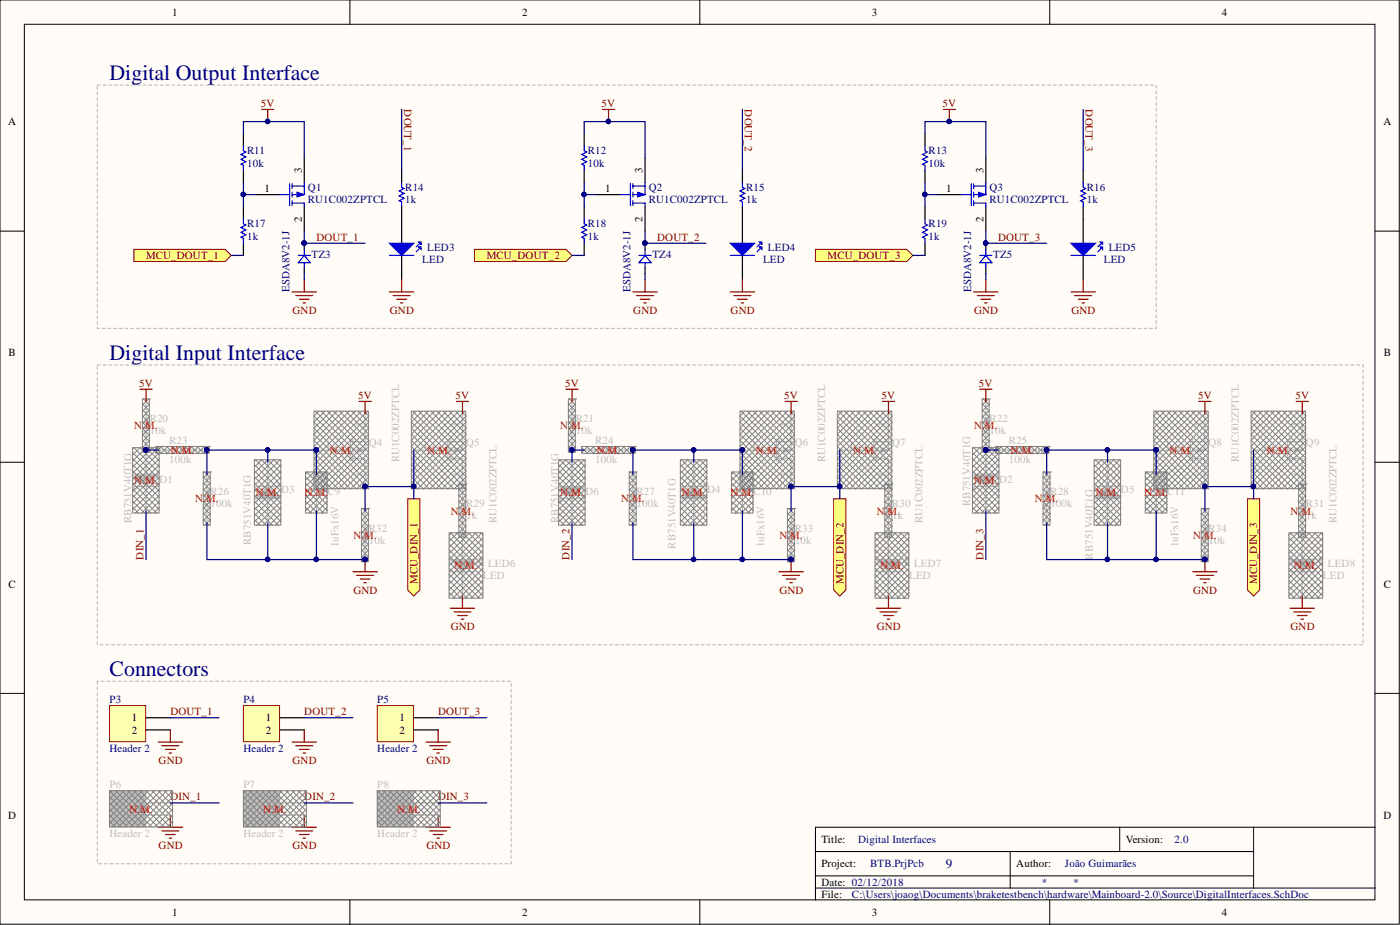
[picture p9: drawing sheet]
<svg xmlns="http://www.w3.org/2000/svg" width="292mm" height="193mm" viewBox="0 0 292 193" stroke-linecap="round" stroke-linejoin="round" font-family="sans-serif">
<defs><g id="words">
<g font-size="4.6" fill="#000080">
<text x="22.9" y="16.7">Digital Output Interface</text>
<text x="22.9" y="75.1">Digital Input Interface</text>
<text x="22.9" y="141.1">Connectors</text>
</g>
<text font-size="2.8" fill="#000080" x="197.3" y="181.1">9</text>
<g font-size="2.3">
<text x="35.9" y="3.3">1</text>
<text x="108.9" y="3.3">2</text>
<text x="181.9" y="3.3">3</text>
<text x="255" y="3.3">4</text>
<text x="1.7" y="26.1">A</text>
<text x="288.6" y="26.1">A</text>
<text x="55.2" y="40.1">1</text>
<text x="63" y="36" transform="rotate(-90 63 36)">3</text>
<text x="126.3" y="40.1">1</text>
<text x="134.1" y="36" transform="rotate(-90 134.1 36)">3</text>
<text x="197.4" y="40.1">1</text>
<text x="205.2" y="36" transform="rotate(-90 205.2 36)">3</text>
<text x="63" y="46.4" transform="rotate(-90 63 46.4)">2</text>
<text x="134.1" y="46.4" transform="rotate(-90 134.1 46.4)">2</text>
<text x="205.2" y="46.4" transform="rotate(-90 205.2 46.4)">2</text>
<text x="1.8" y="74.4">B</text>
<text x="288.7" y="74.4">B</text>
<text x="1.8" y="122.6">C</text>
<text x="288.7" y="122.6">C</text>
<text x="27.5" y="150.5">1</text>
<text x="27.5" y="153">2</text>
<text x="55.4" y="150.5">1</text>
<text x="55.4" y="153">2</text>
<text x="83.4" y="150.5">1</text>
<text x="83.4" y="153">2</text>
<text x="1.7" y="170.8">D</text>
<text x="288.6" y="170.8">D</text>
<text x="171.4" y="175.9">Title:</text>
<text x="234.9" y="175.9">Version:</text>
<text x="171.4" y="180.9">Project:</text>
<text x="171.4" y="184.8">Date: 02/12/2018</text>
<text x="212" y="180.9">Author:</text>
<text x="35.9" y="191.1">1</text>
<text x="108.9" y="191.1">2</text>
<text x="171.4" y="187.3">File:</text>
<text x="181.9" y="191.1">3</text>
<text x="255" y="191.1">4</text>
</g>
<g font-size="2.3" fill="#800000">
<text x="54.4" y="22.3">5V</text>
<text x="84.3" y="22.8" transform="rotate(90 84.3 22.8)">DOUT_1</text>
<text x="125.5" y="22.3">5V</text>
<text x="155.4" y="22.8" transform="rotate(90 155.4 22.8)">DOUT_2</text>
<text x="196.6" y="22.3">5V</text>
<text x="226.5" y="22.8" transform="rotate(90 226.5 22.8)">DOUT_3</text>
<text x="66" y="50.2">DOUT_1</text>
<text x="137.1" y="50.2">DOUT_2</text>
<text x="208.2" y="50.2">DOUT_3</text>
<text x="30.5" y="54">MCU_DOUT_1</text>
<text x="101.6" y="54">MCU_DOUT_2</text>
<text x="172.7" y="54">MCU_DOUT_3</text>
<text x="61" y="65.5">GND</text>
<text x="81.3" y="65.5">GND</text>
<text x="132.1" y="65.5">GND</text>
<text x="152.4" y="65.5">GND</text>
<text x="203.2" y="65.5">GND</text>
<text x="223.5" y="65.5">GND</text>
<text x="29" y="80.7">5V</text>
<text x="74.7" y="83.2">5V</text>
<text x="95.1" y="83.2">5V</text>
<text x="117.9" y="80.7">5V</text>
<text x="163.6" y="83.2">5V</text>
<text x="183.9" y="83.2">5V</text>
<text x="204.2" y="80.7">5V</text>
<text x="250" y="83.2">5V</text>
<text x="270.3" y="83.2">5V</text>
<text x="30" y="116.7" transform="rotate(-90 30 116.7)">DIN_1</text>
<text x="118.8" y="116.7" transform="rotate(-90 118.8 116.7)">DIN_2</text>
<text x="205.2" y="116.7" transform="rotate(-90 205.2 116.7)">DIN_3</text>
<text x="73.7" y="123.8">GND</text>
<text x="87.1" y="121.8" transform="rotate(-90 87.1 121.8)">MCU_DIN_1</text>
<text x="162.6" y="123.8">GND</text>
<text x="176" y="121.8" transform="rotate(-90 176 121.8)">MCU_DIN_2</text>
<text x="248.9" y="123.8">GND</text>
<text x="262.3" y="121.8" transform="rotate(-90 262.3 121.8)">MCU_DIN_3</text>
<text x="94" y="131.5">GND</text>
<text x="182.9" y="131.5">GND</text>
<text x="269.3" y="131.5">GND</text>
<text x="35.6" y="149.2">DOUT_1</text>
<text x="63.5" y="149.2">DOUT_2</text>
<text x="91.4" y="149.2">DOUT_3</text>
<text x="33.1" y="159.4">GND</text>
<text x="61" y="159.4">GND</text>
<text x="89" y="159.4">GND</text>
<text x="35.6" y="167">DIN_1</text>
<text x="63.5" y="167">DIN_2</text>
<text x="91.4" y="167">DIN_3</text>
<text x="33.1" y="177.1">GND</text>
<text x="61" y="177.1">GND</text>
<text x="89" y="177.1">GND</text>
</g>
<g font-size="2.3" fill="#000080">
<text x="51.5" y="32.2">R11</text>
<text x="51.5" y="34.8">10k</text>
<text x="122.7" y="32.2">R12</text>
<text x="122.7" y="34.8">10k</text>
<text x="193.8" y="32.2">R13</text>
<text x="193.8" y="34.8">10k</text>
<text x="64.2" y="39.8">Q1</text>
<text x="84.6" y="39.8">R14</text>
<text x="135.3" y="39.8">Q2</text>
<text x="155.7" y="39.8">R15</text>
<text x="206.4" y="39.8">Q3</text>
<text x="226.8" y="39.8">R16</text>
<text x="51.5" y="47.5">R17</text>
<text x="64.2" y="42.4">RU1C002ZPTCL</text>
<text x="84.6" y="42.4">1k</text>
<text x="122.7" y="47.5">R18</text>
<text x="135.3" y="42.4">RU1C002ZPTCL</text>
<text x="155.7" y="42.4">1k</text>
<text x="193.8" y="47.5">R19</text>
<text x="206.4" y="42.4">RU1C002ZPTCL</text>
<text x="226.8" y="42.4">1k</text>
<text x="51.5" y="50">1k</text>
<text x="65" y="53.8">TZ3</text>
<text x="89.1" y="52.3">LED3</text>
<text x="122.7" y="50">1k</text>
<text x="136.1" y="53.8">TZ4</text>
<text x="160.2" y="52.3">LED4</text>
<text x="193.8" y="50">1k</text>
<text x="207.2" y="53.8">TZ5</text>
<text x="231.3" y="52.3">LED5</text>
<text x="88.1" y="54.8">LED</text>
<text x="159.2" y="54.8">LED</text>
<text x="230.3" y="54.8">LED</text>
<text x="60.4" y="60.9" transform="rotate(-90 60.4 60.9)">ESDA8V2-1J</text>
<text x="131.5" y="60.9" transform="rotate(-90 131.5 60.9)">ESDA8V2-1J</text>
<text x="202.6" y="60.9" transform="rotate(-90 202.6 60.9)">ESDA8V2-1J</text>
<text x="22.9" y="146.7">P3</text>
<text x="50.8" y="146.7">P4</text>
<text x="78.7" y="146.7">P5</text>
<text x="22.9" y="156.8">Header 2</text>
<text x="50.8" y="156.8">Header 2</text>
<text x="78.7" y="156.8">Header 2</text>
<text x="179" y="175.9">Digital Interfaces</text>
<text x="245" y="175.9">2.0</text>
<text x="181.6" y="180.9">BTB.PrjPcb</text>
<text x="217.4" y="184.8">*</text>
<text x="222.2" y="180.9">João Guimarães</text>
<text x="224" y="184.8">*</text>
<text x="177.8" y="187.3">C:\Users\joaog\Documents\braketestbench\hardware\Mainboard-2.0\Source\DigitalInterfaces.SchDoc</text>
</g>
<g font-size="2.3" fill="#f00">
<text x="28" y="89.6">N.M.</text>
<text x="116.9" y="89.6">N.M.</text>
<text x="203.2" y="89.6">N.M.</text>
<text x="35.6" y="94.7">N.M.</text>
<text x="68.8" y="94.7">N.M.</text>
<text x="89.1" y="94.7">N.M.</text>
<text x="124.5" y="94.7">N.M.</text>
<text x="157.7" y="94.7">N.M.</text>
<text x="178" y="94.7">N.M.</text>
<text x="210.9" y="94.7">N.M.</text>
<text x="244" y="94.7">N.M.</text>
<text x="264.3" y="94.7">N.M.</text>
<text x="28" y="101">N.M.</text>
<text x="203.2" y="101">N.M.</text>
<text x="40.7" y="104.8">N.M.</text>
<text x="53.4" y="103.5">N.M.</text>
<text x="63.6" y="103.5">N.M.</text>
<text x="94" y="107.3">N.M.</text>
<text x="116.9" y="103.5">N.M.</text>
<text x="129.6" y="104.8">N.M.</text>
<text x="142.3" y="103.5">N.M.</text>
<text x="152.4" y="103.5">N.M.</text>
<text x="182.9" y="107.3">N.M.</text>
<text x="215.9" y="104.8">N.M.</text>
<text x="228.6" y="103.5">N.M.</text>
<text x="238.8" y="103.5">N.M.</text>
<text x="269.3" y="107.3">N.M.</text>
<text x="73.7" y="112.4">N.M.</text>
<text x="162.6" y="112.4">N.M.</text>
<text x="248.9" y="112.4">N.M.</text>
<text x="94.8" y="118.8">N.M.</text>
<text x="183.7" y="118.8">N.M.</text>
<text x="270" y="118.8">N.M.</text>
<text x="27" y="169.5">N.M.</text>
<text x="54.9" y="169.5">N.M.</text>
<text x="82.9" y="169.5">N.M.</text>
</g>
<g font-size="2.3" fill="#bfbebc">
<text x="31.2" y="88.1">R20</text>
<text x="75.7" y="89.3" transform="rotate(-90 75.7 89.3)">3</text>
<text x="96" y="89.3" transform="rotate(-90 96 89.3)">3</text>
<text x="120.1" y="88.1">R21</text>
<text x="164.5" y="89.3" transform="rotate(-90 164.5 89.3)">3</text>
<text x="184.9" y="89.3" transform="rotate(-90 184.9 89.3)">3</text>
<text x="206.4" y="88.1">R22</text>
<text x="250.9" y="89.3" transform="rotate(-90 250.9 89.3)">3</text>
<text x="271.2" y="89.3" transform="rotate(-90 271.2 89.3)">3</text>
<text x="31.2" y="90.6">10k</text>
<text x="35.3" y="92.6">R23</text>
<text x="67.9" y="93.4">1</text>
<text x="76.9" y="93.1">Q4</text>
<text x="88.2" y="93.4">1</text>
<text x="97.3" y="93.1">Q5</text>
<text x="120.1" y="90.6">10k</text>
<text x="124.2" y="92.6">R24</text>
<text x="156.8" y="93.4">1</text>
<text x="165.8" y="93.1">Q6</text>
<text x="177.1" y="93.4">1</text>
<text x="186.1" y="93.1">Q7</text>
<text x="206.4" y="90.6">10k</text>
<text x="210.5" y="92.6">R25</text>
<text x="243.1" y="93.4">1</text>
<text x="252.2" y="93.1">Q8</text>
<text x="263.4" y="93.4">1</text>
<text x="272.5" y="93.1">Q9</text>
<text x="33.3" y="100.7">D1</text>
<text x="35.3" y="96.7">100k</text>
<text x="75.7" y="99.6" transform="rotate(-90 75.7 99.6)">2</text>
<text x="83.3" y="96.4" transform="rotate(-90 83.3 96.4)">RU1C002ZPTCL</text>
<text x="96" y="99.6" transform="rotate(-90 96 99.6)">2</text>
<text x="124.2" y="96.7">100k</text>
<text x="164.5" y="99.6" transform="rotate(-90 164.5 99.6)">2</text>
<text x="172.2" y="96.4" transform="rotate(-90 172.2 96.4)">RU1C002ZPTCL</text>
<text x="184.9" y="99.6" transform="rotate(-90 184.9 99.6)">2</text>
<text x="208.5" y="100.7">D2</text>
<text x="210.5" y="96.7">100k</text>
<text x="250.9" y="99.6" transform="rotate(-90 250.9 99.6)">2</text>
<text x="258.5" y="96.4" transform="rotate(-90 258.5 96.4)">RU1C002ZPTCL</text>
<text x="271.2" y="99.6" transform="rotate(-90 271.2 99.6)">2</text>
<text x="43.9" y="103.3">R26</text>
<text x="43.9" y="105.8">100k</text>
<text x="58.7" y="102.8">D3</text>
<text x="68.3" y="103.3">C9</text>
<text x="97.3" y="105.8">R29</text>
<text x="122.1" y="103.3">D6</text>
<text x="132.8" y="103.3">R27</text>
<text x="132.8" y="105.8">100k</text>
<text x="147.5" y="102.8">D4</text>
<text x="157.2" y="103.3">C10</text>
<text x="186.1" y="105.8">R30</text>
<text x="202.4" y="105.6" transform="rotate(-90 202.4 105.6)">RB751V40T1G</text>
<text x="219.1" y="103.3">R28</text>
<text x="219.1" y="105.8">100k</text>
<text x="233.9" y="102.8">D5</text>
<text x="243.5" y="103.3">C11</text>
<text x="272.5" y="105.8">R31</text>
<text x="27.4" y="109.1" transform="rotate(-90 27.4 109.1)">RB751V40T1G</text>
<text x="52.3" y="113.7" transform="rotate(-90 52.3 113.7)">RB751V40T1G</text>
<text x="76.9" y="110.9">R32</text>
<text x="76.9" y="113.4">10k</text>
<text x="97.3" y="108.4">1k</text>
<text x="103.6" y="109.1" transform="rotate(-90 103.6 109.1)">RU1C002ZPTCL</text>
<text x="116.6" y="109.1" transform="rotate(-90 116.6 109.1)">RB751V40T1G</text>
<text x="165.8" y="110.9">R33</text>
<text x="165.8" y="113.4">10k</text>
<text x="186.1" y="108.4">1k</text>
<text x="192.5" y="109.1" transform="rotate(-90 192.5 109.1)">RU1C002ZPTCL</text>
<text x="252.2" y="110.9">R34</text>
<text x="252.2" y="113.4">10k</text>
<text x="272.5" y="108.4">1k</text>
<text x="278.8" y="109.1" transform="rotate(-90 278.8 109.1)">RU1C002ZPTCL</text>
<text x="70.6" y="114.2" transform="rotate(-90 70.6 114.2)">1uFx16V</text>
<text x="101.8" y="118.3">LED6</text>
<text x="140.9" y="114.5" transform="rotate(-90 140.9 114.5)">RB751V40T1G</text>
<text x="159.5" y="114.2" transform="rotate(-90 159.5 114.2)">1uFx16V</text>
<text x="190.7" y="118.3">LED7</text>
<text x="228" y="116.7" transform="rotate(-90 228 116.7)">RB751V40T1G</text>
<text x="245.8" y="114.2" transform="rotate(-90 245.8 114.2)">1uFx16V</text>
<text x="277" y="118.3">LED8</text>
<text x="100.8" y="120.8">LED</text>
<text x="189.7" y="120.8">LED</text>
<text x="276" y="120.8">LED</text>
<text x="22.9" y="164.5">P6</text>
<text x="50.8" y="164.5">P7</text>
<text x="78.7" y="164.5">P8</text>
<text x="27.5" y="168.3">1</text>
<text x="27.5" y="170.8">2</text>
<text x="55.4" y="168.3">1</text>
<text x="55.4" y="170.8">2</text>
<text x="83.4" y="168.3">1</text>
<text x="83.4" y="170.8">2</text>
<text x="22.9" y="174.6">Header 2</text>
<text x="50.8" y="174.6">Header 2</text>
<text x="78.7" y="174.6">Header 2</text>
</g>
</g></defs>
<g fill="#fffcf8" stroke="#000" stroke-width=".21">
<path d="M0 0h291.9v192.8h-291.9z"/>
<path d="M5.1 5.1h281.8v182.6h-281.8z"/>
</g>
<g fill="none" stroke="#000" stroke-width=".21">
<path d="M73 0v5.1M146 0v5.1M219 0v5.1M0 48.2h5.1M286.9 48.2h5.1M0 96.4h5.1M286.9 96.4h5.1M0 144.7h5.1M286.9 144.7h5.1M170.1 177.6h91.5M210.8 177.6v7.7M233.6 172.6v5"/>
<path d="M261.6 172.6h-91.5v15.2M286.9 172.6h-25.3v12.7M73 187.8v5.1M146 187.8v5.1M170.1 185.3h116.8M170.1 182.7h91.5M219 187.8v5.1"/>
</g>
<path d="M63.5 33v5.1M53.3 40.6h5.1M63.5 43.1v5.1" fill="none" stroke="#000" stroke-width=".25"/>
<path d="M60.4 38.3v4.6M60.9 38.8h2.6M60.9 38.3v1M63.5 38.1v2.5h-2.6M58.4 40.6h2M60.9 42.4h2.6M60.9 40.1v1M60.9 41.9v1" fill="none" stroke="#00f" stroke-width=".25"/>
<path d="M62 40.1l1.5 .5-1.5 .5z" fill="#00f"/>
<path d="M62 40.1l1.5 .5-1.5 .5z" fill="none" stroke="#00f" stroke-width=".21"/>
<path d="M50.8 30.4v1.1l.5 .2-1 .5 1 .5-1 .5 1 .5-1 .6 .5 .2v1M50.8 45.7v1l.5 .2-1 .6 1 .5-1 .5 1 .5-1 .5 .5 .2v1M62.2 53.3h2.6M63.5 42.4v.7M63.5 52v1.3M63.5 54.8v1M63.5 53.3l1.3 1.5h-2.6z" fill="none" stroke="#00f" stroke-width=".25"/>
<path d="M50.8 27.9v2.5M50.8 35.5v2.6M50.8 43.1v2.6M50.8 50.7v2.6M63.5 50.7v1.3M63.5 55.8v1.3" fill="none" stroke="#000" stroke-width=".25"/>
<g fill="#000080" stroke="#000080" stroke-width=".21">
<circle cx="63.4" cy="50.7" r=".47"/>
<circle cx="55.8" cy="25.3" r=".47"/>
</g>
<path d="M54.6 22.8h2.5M55.9 22.8v2.6M63.5 58.4v2.5M60.9 60.9h5.1M61.7 61.7h3.6M62.5 62.4h2M63.2 63.2h.5" fill="none" stroke="#800000" stroke-width=".25"/>
<path d="M27.9 52h19.1l1.2 1.3-1.2 1.3h-19.1z" fill-rule="evenodd" fill="#ffff80" stroke="#800000" stroke-width=".21"/>
<path d="M20.3 17.8h220.9v50.7h-220.9v-50.7" fill="none" stroke="#c0c0c0" stroke-width=".25" stroke-dasharray=".6 .6"/>
<path d="M22.9 147.2h7.5v7.5h-7.5z" fill="#ffffb0" stroke="#800000" stroke-width=".21"/>
<path d="M30.5 149.7h5.1M30.5 152.3h5.1" fill="none" stroke="#000" stroke-width=".25"/>
<g fill="none" stroke="#800000" stroke-width=".25">
<path d="M33 154.8h5.1M33.8 155.6h3.5M34.5 156.3h2.1M35.3 157.1h.5M35.6 152.3v2.5M60.9 154.8h5.1M61.7 155.6h3.6M62.5 156.3h2M63.2 157.1h.5M63.5 152.3v2.5M88.9 154.8h5.1M89.6 155.6h3.6"/>
<path d="M90.4 156.3h2M91.2 157.1h.5M91.4 152.3v2.5M33 172.6h5.1M33.8 173.3h3.5M34.5 174.1h2.1M35.3 174.9h.5M35.6 170v2.6M60.9 172.6h5.1M61.7 173.3h3.6M62.5 174.1h2M63.2 174.9h.5"/>
<path d="M63.5 170v2.6"/>
</g>
<path d="M20.3 142.1v38.1h86.4v-38.1h-86.4" fill="none" stroke="#c0c0c0" stroke-width=".25" stroke-dasharray=".6 .6"/>
<path d="M50.8 147.2h7.5v7.5h-7.5z" fill="#ffffb0" stroke="#800000" stroke-width=".21"/>
<path d="M58.4 149.7h5.1M58.4 152.3h5.1" fill="none" stroke="#000" stroke-width=".25"/>
<path d="M78.7 147.2h7.6v7.5h-7.6z" fill="#ffffb0" stroke="#800000" stroke-width=".21"/>
<path d="M83.8 35.5v2.6M83.8 43.1v7.6M83.8 53.3v5.1M86.3 149.7h5.1M86.3 152.3h5.1" fill="none" stroke="#000" stroke-width=".25"/>
<g fill="#bfbebc" stroke="#bfbebc" stroke-width=".21">
<path d="M22.9 165h7.5v7.5h-7.5z"/>
<path d="M50.8 165h7.5v7.5h-7.5z"/>
<path d="M78.7 165h7.6v7.5h-7.6z"/>
</g>
<path d="M30.5 167.5h5.1M30.5 170h5.1M58.4 167.5h5.1M58.4 170h5.1M86.3 167.5h5.1M86.3 170h5.1" fill="none" stroke="#bfbebc" stroke-width=".25"/>
<g fill="none" stroke="#808080" stroke-width=".21">
<path d="M22.9 165h13.1v7.5h-13.1zM22.9 171.3l1.2 1.3M22.9 170l2.5 2.6M22.9 168.8l3.8 3.8M22.9 167.5l5 5.1M22.9 166.2l6.3 6.4M22.9 165l7.6 7.6M23.4 165l-.5 .5M24.1 165l7.6 7.6M24.6 165l-1.7 1.7M25.4 165l7.6 7.6M25.9 165l-3 3"/>
<path d="M26.7 165l7.6 7.6M27.2 165l-4.3 4.3M27.9 165l7.7 7.6M28.4 165l-5.5 5.5M29.2 165l6.9 6.8M29.7 165l-6.8 6.8M30.5 165l5.6 5.5M31 165l-7.6 7.6M31.7 165l4.4 4.3M32.2 165l-7.6 7.6M33 165l3.1 3M33.5 165l-7.6 7.6"/>
<path d="M34.3 165l1.8 1.7M34.8 165l-7.6 7.6M35.6 165l.5 .5M36.1 171.3l-1.3 1.3M36.1 170l-2.6 2.6M36.1 168.8l-3.9 3.8M36.1 167.5l-5.1 5.1M36.1 166.2l-6.4 6.4M36.1 165l-7.7 7.6M50.8 165h13.1v7.5h-13.1zM50.8 171.3l1.3 1.3M50.8 170l2.5 2.6"/>
<path d="M50.8 168.8l3.8 3.8M50.8 167.5l5.1 5.1M50.8 166.2l6.3 6.4M50.8 165l7.6 7.6M51.3 165l-.5 .5M52.1 165l7.6 7.6M52.6 165l-1.8 1.7M53.3 165l7.6 7.6M53.8 165l-3 3M54.6 165l7.6 7.6M55.1 165l-4.3 4.3M55.9 165l7.6 7.6"/>
<path d="M56.4 165l-5.6 5.5M57.1 165l6.9 6.8M57.6 165l-6.8 6.8M58.4 165l5.6 5.5M58.9 165l-7.6 7.6M59.7 165l4.3 4.3M60.2 165l-7.6 7.6M60.9 165l3.1 3M61.5 165l-7.7 7.6M62.2 165l1.8 1.7M62.7 165l-7.6 7.6M63.5 165l.5 .5"/>
<path d="M64 171.3l-1.3 1.3M64 170l-2.5 2.6M64 168.8l-3.8 3.8M64 167.5l-5.1 5.1M64 166.2l-6.4 6.4M64 165l-7.6 7.6M78.7 165h13.1v7.5h-13.1zM78.7 171.3l1.3 1.3M78.7 170l2.6 2.6M78.7 168.8l3.8 3.8M78.7 167.5l5.1 5.1M78.7 166.2l6.4 6.4"/>
<path d="M78.7 165l7.6 7.6M79.2 165l-.5 .5M80 165l7.6 7.6M80.5 165l-1.8 1.7M81.3 165l7.6 7.6M81.8 165l-3.1 3M82.5 165l7.6 7.6M83 165l-4.3 4.3M83.8 165l7.6 7.6M84.3 165l-5.6 5.5M85.1 165l6.8 6.8M85.6 165l-6.9 6.8"/>
<path d="M86.3 165l5.6 5.5M86.8 165l-7.6 7.6M87.6 165l4.3 4.3M88.1 165l-7.6 7.6M88.9 165l3 3M89.4 165l-7.6 7.6M90.1 165l1.8 1.7M90.7 165l-7.7 7.6M91.4 165l.5 .5M91.9 171.3l-1.2 1.3M91.9 170l-2.5 2.6M91.9 168.8l-3.8 3.8"/>
<path d="M91.9 167.5l-5.1 5.1M91.9 166.2l-6.3 6.4M91.9 165l-7.6 7.6"/>
</g>
<path d="M88.9 172.6h5.1M89.6 173.3h3.6M90.4 174.1h2M91.2 174.9h.5M91.4 170v2.6" fill="none" stroke="#800000" stroke-width=".25"/>
<path d="M83.8 38.1v1l.5 .2-1 .5 1 .5-1 .6 1 .5-1 .5 .5 .2v1" fill="none" stroke="#00f" stroke-width=".25"/>
<path d="M81.3 50.7h5l-2.5 2.6z" fill="#00f"/>
<g fill="none" stroke="#00f" stroke-width=".25">
<path d="M131.5 38.3v4.6M132 38.8h2.6M132 38.3v1M134.6 38.1v2.5h-2.6M81.3 50.7h5l-2.5 2.6zM81.3 53.3h5M87.4 51.5h.5v.5zM87.6 51.8l-.8 .7M87.9 51v-.5h-.5l.5 .5-.3-.3-.8 .8M129.5 40.6h2M132 42.4h2.6M132 40.1v1"/>
<path d="M132 41.9v1"/>
</g>
<path d="M83.8 58.4v2.5M81.3 60.9h5M82 61.7h3.6M82.8 62.4h2M83.5 63.2h.6" fill="none" stroke="#800000" stroke-width=".25"/>
<path d="M134.6 33v5.1M124.4 40.6h5.1M134.6 43.1v5.1" fill="none" stroke="#000" stroke-width=".25"/>
<path d="M133.1 40.1l1.5 .5-1.5 .5z" fill="#00f"/>
<path d="M133.1 40.1l1.5 .5-1.5 .5z" fill="none" stroke="#00f" stroke-width=".21"/>
<path d="M121.9 30.4v1.1l.5 .2-1 .5 1 .5-1 .5 1 .5-1 .6 .5 .2v1M121.9 45.7v1l.5 .2-1 .6 1 .5-1 .5 1 .5-1 .5 .5 .2v1M133.3 53.3h2.6M134.6 42.4v.7M134.6 52v1.3M134.6 54.8v1M134.6 53.3l1.3 1.5h-2.6z" fill="none" stroke="#00f" stroke-width=".25"/>
<path d="M121.9 27.9v2.5M121.9 35.5v2.6M121.9 43.1v2.6M121.9 50.7v2.6M134.6 50.7v1.3M134.6 55.8v1.3" fill="none" stroke="#000" stroke-width=".25"/>
<g fill="#000080" stroke="#000080" stroke-width=".21">
<circle cx="134.5" cy="50.7" r=".47"/>
<circle cx="126.9" cy="25.3" r=".47"/>
</g>
<path d="M125.7 22.8h2.5M127 22.8v2.6M134.6 58.4v2.5M132 60.9h5.1M132.8 61.7h3.6M133.6 62.4h2M134.3 63.2h.5" fill="none" stroke="#800000" stroke-width=".25"/>
<path d="M99 52h19.1l1.2 1.3-1.2 1.3h-19.1z" fill-rule="evenodd" fill="#ffff80" stroke="#800000" stroke-width=".21"/>
<path d="M154.9 35.5v2.6M154.9 43.1v7.6M154.9 53.3v5.1" fill="none" stroke="#000" stroke-width=".25"/>
<path d="M154.9 38.1v1l.5 .2-1 .5 1 .5-1 .6 1 .5-1 .5 .5 .2v1" fill="none" stroke="#00f" stroke-width=".25"/>
<path d="M152.4 50.7h5l-2.5 2.6z" fill="#00f"/>
<g fill="none" stroke="#00f" stroke-width=".25">
<path d="M202.6 38.3v4.6M203.1 38.8h2.6M203.1 38.3v1M205.7 38.1v2.5h-2.6M152.4 50.7h5l-2.5 2.6zM152.4 53.3h5M158.5 51.5h.5v.5zM158.7 51.8l-.8 .7M159 51v-.5h-.5l.5 .5-.3-.3-.8 .8M200.6 40.6h2M203.1 42.4h2.6M203.1 40.1v1"/>
<path d="M203.1 41.9v1"/>
</g>
<path d="M154.9 58.4v2.5M152.4 60.9h5M153.1 61.7h3.6M153.9 62.4h2M154.6 63.2h.6" fill="none" stroke="#800000" stroke-width=".25"/>
<path d="M205.7 33v5.1M195.5 40.6h5.1M205.7 43.1v5.1" fill="none" stroke="#000" stroke-width=".25"/>
<path d="M204.2 40.1l1.5 .5-1.5 .5z" fill="#00f"/>
<path d="M204.2 40.1l1.5 .5-1.5 .5z" fill="none" stroke="#00f" stroke-width=".21"/>
<path d="M193 30.4v1.1l.5 .2-1 .5 1 .5-1 .5 1 .5-1 .6 .5 .2v1M193 45.7v1l.5 .2-1 .6 1 .5-1 .5 1 .5-1 .5 .5 .2v1M204.4 53.3h2.6M205.7 42.4v.7M205.7 52v1.3M205.7 54.8v1M205.7 53.3l1.3 1.5h-2.6z" fill="none" stroke="#00f" stroke-width=".25"/>
<path d="M193 27.9v2.5M193 35.5v2.6M193 43.1v2.6M193 50.7v2.6M205.7 50.7v1.3M205.7 55.8v1.3" fill="none" stroke="#000" stroke-width=".25"/>
<g fill="#000080" stroke="#000080" stroke-width=".21">
<circle cx="205.6" cy="50.7" r=".47"/>
<circle cx="198" cy="25.3" r=".47"/>
</g>
<path d="M196.8 22.8h2.5M198.1 22.8v2.6M205.7 58.4v2.5M203.1 60.9h5.1M203.9 61.7h3.6M204.7 62.4h2M205.4 63.2h.5" fill="none" stroke="#800000" stroke-width=".25"/>
<path d="M170.1 52h19.1l1.3 1.3-1.3 1.3h-19.1z" fill-rule="evenodd" fill="#ffff80" stroke="#800000" stroke-width=".21"/>
<path d="M226 35.5v2.6M226 43.1v7.6M226 53.3v5.1" fill="none" stroke="#000" stroke-width=".25"/>
<path d="M226 38.1v1l.5 .2-1 .5 1 .5-1 .6 1 .5-1 .5 .5 .2v1" fill="none" stroke="#00f" stroke-width=".25"/>
<path d="M223.5 50.7h5l-2.5 2.6z" fill="#00f"/>
<path d="M223.5 50.7h5l-2.5 2.6zM223.5 53.3h5M229.6 51.5h.5v.5zM229.8 51.8l-.8 .7M230.1 51v-.5h-.5l.5 .5-.3-.3-.8 .8" fill="none" stroke="#00f" stroke-width=".25"/>
<path d="M226 58.4v2.5M223.5 60.9h5M224.2 61.7h3.6M225 62.4h2M225.7 63.2h.6" fill="none" stroke="#800000" stroke-width=".25"/>
<path d="M30.5 83.7v3.6l.5 .3-1 .5 1 .5-1 .5 1 .5-1 .5 .5 .2v3.6M55.9 96.4v5.1M55.9 104v5.1" fill="none" stroke="#bfbebc" stroke-width=".25"/>
<circle cx="30.4" cy="93.9" r=".47" fill="#000080" stroke="#000080" stroke-width=".21"/>
<g fill="none" stroke="#808080" stroke-width=".21">
<path d="M29.7 83.2h1.5v11.1h-1.5zM29.7 83.2h.1M29.7 93.1l1.3 1.3M29.7 91.9l1.5 1.5M29.7 90.6l1.5 1.5M29.7 89.3l1.5 1.6M29.7 88.1l1.5 1.5M29.7 86.8l1.5 1.5M29.7 85.5l1.5 1.5M29.7 84.3l1.5 1.5M30 83.2l1.2 1.3M31 83.2l-1.3 1.3"/>
<path d="M31.2 83.2h.1M31.2 93.1l-1.2 1.3M31.2 91.9l-1.5 1.5M31.2 90.6l-1.5 1.5M31.2 89.3l-1.5 1.6M31.2 88.1l-1.5 1.5M31.2 86.8l-1.5 1.5M31.2 85.5l-1.5 1.5M31.2 84.3l-1.5 1.5"/>
</g>
<path d="M53.3 104l2.6-2.5 2.5 2.5z" fill="#bfbebc"/>
<g fill="none" stroke="#bfbebc" stroke-width=".25">
<path d="M66 99v3.3M66 93.9h7.1M73.1 91.6v4.6M73.6 95.7h2.6M73.6 92.1h2.6M73.6 91.6v1M73.6 93.4v1M73.6 95.2v1M76.2 86.3v7.6h-2.6M76.2 96.4v5.1M53.3 104l2.6-2.5 2.5 2.5zM57.9 101h.5v.5h-5.1v.5h.5"/>
<path d="M64 102.3h4.1M64 103.3h4.1M66 103.3v3.3"/>
</g>
<g fill="none" stroke="#808080" stroke-width=".21">
<path d="M53.1 95.9h5.5v13.7h-5.5zM53.1 99.5l5.6 5.6M53.1 98.2l5.6 5.6M53.1 96.9l5.6 5.6M53.1 96.2l.2-.3 5.4 5.4M53.1 97.4l1.5-1.5 4.1 4.1M53.1 98.7l2.8-2.8 2.8 2.8M58.7 97.4l-1.6-1.5-4 4.1M58.7 96.2l-.3-.3-5.3 5.4M58.7 99.5l-5.6 5.6M58.7 98.2l-5.6 5.6M58.7 96.9l-5.6 5.6"/>
<path d="M63.7 98.5h4.5v8.5h-4.5zM63.7 99.5l4.6 4.5M64 98.5l4.3 4.3M64.2 98.5l-.5 .5M65.3 98.5l3 3M65.5 98.5l-1.8 1.7M66.5 98.5l1.8 1.7M66.8 98.5l-3.1 3M67.8 98.5l.5 .5M68.1 98.5l-4.4 4.3M68.3 99.5l-4.6 4.5M53.1 108.4l1.2 1.2"/>
<path d="M53.1 107.1l2.5 2.5M53.1 105.8l3.8 3.8M53.1 104.6l5.1 5M53.1 103.3l5.6 5.6M53.1 102l5.6 5.6M53.1 100.7l5.6 5.6M58.7 108.4l-1.3 1.2M58.7 107.1l-2.6 2.5M58.7 105.8l-3.9 3.8M58.7 104.6l-5.1 5M58.7 103.3l-5.6 5.6M58.7 102l-5.6 5.6"/>
<path d="M58.7 100.7l-5.6 5.6M63.7 105.8l1.3 1.3M63.7 104.6l2.6 2.5M63.7 103.3l3.8 3.8M63.7 102l4.6 4.6M63.7 100.7l4.6 4.6M68.3 105.8l-1.3 1.3M68.3 104.6l-2.5 2.5M68.3 103.3l-3.8 3.8M68.3 102l-4.6 4.6M68.3 100.7l-4.6 4.6"/>
</g>
<g fill="#000080" stroke="#000080" stroke-width=".21">
<circle cx="76.1" cy="101.5" r=".47"/>
<circle cx="66" cy="93.9" r=".47"/>
</g>
<path d="M74.7 93.4l1.5 .5-1.5 .5z" fill="#bfbebc"/>
<path d="M74.7 93.4l1.5 .5-1.5 .5z" fill="none" stroke="#bfbebc" stroke-width=".21"/>
<path d="M76.2 95.7v.7M76.2 106.6v3.5l.5 .3-1 .5 1 .5-1 .5 1 .5-1 .5 .5 .3v3.5" fill="none" stroke="#bfbebc" stroke-width=".25"/>
<g fill="none" stroke="#808080" stroke-width=".21">
<path d="M65.5 85.8h11.4v16.1h-11.4zM65.8 85.8l11.1 11.1-5 5.1-6.4-6.3 9.9-9.9M66.5 85.8l-1 1 11.4 11.4-3.8 3.8-7.6-7.6 8.6-8.6M67 85.8l9.9 9.9-6.3 6.3-5.1-5.1 11.2-11.1M67.8 85.8l-2.3 2.3 11.4 11.4-2.5 2.5-8.9-8.9 7.4-7.3M68.3 85.8l8.6 8.6-7.6 7.6-3.8-3.8 11.4-11.4-1-1M69.1 85.8l-3.6 3.5 11.4 11.4-1.2 1.3-10.2-10.1 6.1-6.1M69.6 85.8l7.3 7.3-8.8 8.9-2.6-2.5 11.4-11.4-2.2-2.3M70.3 85.8l-4.8 4.8 11.4 11.4M70.8 85.8l6.1 6.1-10.1 10.1-1.3-1.3 11.4-11.4-3.5-3.5M72.1 85.8l4.8 4.8-11.4 11.4M75.4 106.1h1.5v11.1h-1.5z"/>
<path d="M75.4 106.1h.1M75.4 116l1.3 1.2M75.4 114.7l1.5 1.5M75.4 113.4l1.5 1.6M75.4 112.2l1.5 1.5M75.4 110.9l1.5 1.5M75.4 109.6l1.5 1.6M75.4 108.4l1.5 1.5M75.4 107.1l1.5 1.5M75.7 106.1l1.2 1.2M76.7 106.1l-1.3 1.2M76.9 106.1h.1"/>
<path d="M76.9 116l-1.2 1.2M76.9 114.7l-1.5 1.5M76.9 113.4l-1.5 1.6M76.9 112.2l-1.5 1.5M76.9 110.9l-1.5 1.5M76.9 109.6l-1.5 1.6M76.9 108.4l-1.5 1.5M76.9 107.1l-1.5 1.5"/>
</g>
<g fill="#000080" stroke="#000080" stroke-width=".21">
<circle cx="76.1" cy="101.5" r=".47"/>
<circle cx="66" cy="93.9" r=".47"/>
<circle cx="76.1" cy="116.7" r=".47"/>
</g>
<path d="M29.2 81.2h2.5M30.5 81.2v2.5M74.9 83.7h2.5M76.2 83.7v2.6M73.6 119.3h5.1M76.2 116.7v2.6M74.4 120h3.6M75.2 120.8h2M75.9 121.6h.5" fill="none" stroke="#800000" stroke-width=".25"/>
<path d="M85.1 104h2.5v19.1l-1.3 1.3-1.2-1.3z" fill-rule="evenodd" fill="#ffff80" stroke="#800000" stroke-width=".21"/>
<path d="M86.3 93.9h7.1M93.4 91.6v4.6M94 95.7h2.5M94 92.1h2.5M94 91.6v1M94 93.4v1M94 95.2v1M96.5 86.3v7.6h-2.5M96.5 96.4v5.1" fill="none" stroke="#bfbebc" stroke-width=".25"/>
<path d="M95 93.4l1.5 .5-1.5 .5z" fill="#bfbebc"/>
<path d="M95 93.4l1.5 .5-1.5 .5z" fill="none" stroke="#bfbebc" stroke-width=".21"/>
<path d="M96.5 95.7v.7M96.5 101.5v3.6l.5 .2-1 .5 1 .5-1 .5 1 .5-1 .6 .5 .2v8.6M96.5 119.3v5.1" fill="none" stroke="#bfbebc" stroke-width=".25"/>
<g fill="none" stroke="#808080" stroke-width=".21">
<path d="M85.8 85.8h11.4v16.1h-11.4zM86.1 85.8l11.2 11.1-5.1 5.1-6.4-6.3 9.9-9.9M86.8 85.8l-1 1 11.5 11.4-3.9 3.8-7.6-7.6 8.7-8.6M87.4 85.8l9.9 9.9-6.4 6.3-5.1-5.1 11.2-11.1M88.1 85.8l-2.3 2.3 11.5 11.4-2.6 2.5-8.9-8.9 7.4-7.3M88.6 85.8l8.7 8.6-7.7 7.6-3.8-3.8 11.5-11.4-1.1-1M89.4 85.8l-3.6 3.5 11.5 11.4-1.6 1.6M89.9 85.8l7.4 7.3-8.9 8.9-2.6-2.5 11.5-11.4-2.3-2.3M90.7 85.8l-4.9 4.8 11.5 11.4-1.6 1.5M91.2 85.8l6.1 6.1-10.2 10.1-1.3-1.3 11.5-11.4-3.6-3.5M91.9 85.8l-6.1 6.1 10.2 10.1M92.4 85.8l4.9 4.8-11.5 11.4"/>
<path d="M95.7 101h1.5v11.1h-1.5zM95.7 101h.1M95.7 110.9l1.3 1.3M95.7 109.6l1.6 1.6M95.7 108.4l1.6 1.5M95.7 107.1l1.6 1.5M95.7 105.8l1.6 1.5M95.7 104.6l1.6 1.5M95.7 103.3l1.6 1.5M95.7 102l1.6 1.5M96 101l1.3 1.3M97.3 101h.1"/>
<path d="M97.3 110.9l-1.3 1.3M97.3 109.6l-1.6 1.6M97.3 108.4l-1.6 1.5M97.3 107.1l-1.6 1.5M97.3 105.8l-1.6 1.5M97.3 104.6l-1.6 1.5M97.3 103.3l-1.6 1.5"/>
</g>
<path d="M94 116.7h5l-2.5 2.6z" fill="#bfbebc"/>
<path d="M119.3 83.7v3.6l.6 .3-1.1 .5 1.1 .5-1.1 .5 1.1 .5-1.1 .5 .5 .2v3.6M144.7 96.4v5.1M94 116.7h5l-2.5 2.6zM94 119.3h5M100.1 117.5h.5v.5zM100.3 117.8l-.8 .7M100.6 117v-.5h-.5l.5 .5-.3-.3-.8 .8M144.7 104v5.1" fill="none" stroke="#bfbebc" stroke-width=".25"/>
<g fill="none" stroke="#808080" stroke-width=".21">
<path d="M118.6 83.2h1.4v11.1h-1.4zM118.6 83.2h.1M118.6 93.1l1.3 1.3M118.6 91.9l1.5 1.5M118.6 90.6l1.5 1.5M118.6 89.3l1.5 1.6M118.6 88.1l1.5 1.5M118.6 86.8l1.5 1.5M118.6 85.5l1.5 1.5M118.6 84.3l1.5 1.5M118.8 83.2l1.3 1.3M119.9 83.2l-1.3 1.3"/>
<path d="M120.1 83.2h.1M120.1 93.1l-1.3 1.3M120.1 91.9l-1.5 1.5M120.1 90.6l-1.5 1.5M120.1 89.3l-1.5 1.6M120.1 88.1l-1.5 1.5M120.1 86.8l-1.5 1.5M120.1 85.5l-1.5 1.5M120.1 84.3l-1.5 1.5M93.7 111.2h7v13.6h-7zM93.7 119.8l5.1 5.1M93.7 118.5l6.4 6.4"/>
<path d="M93.7 117.2l7.1 7.2M93.7 116l7.1 7.1M93.7 114.7l7.1 7.1M93.7 113.4l7.1 7.1M93.7 112.2l7.1 7.1M94 111.2l6.8 6.8M94.2 111.2l-.5 .5M95.2 111.2l5.6 5.5M95.5 111.2l-1.8 1.7M96.5 111.2l4.3 4.3M96.7 111.2l-3 3M97.8 111.2l3 3"/>
<path d="M98 111.2l-4.3 4.3M99 111.2l1.8 1.7M99.3 111.2l-5.6 5.5M100.3 111.2l.5 .5M100.6 111.2l-6.9 6.8M100.8 119.8l-5.1 5.1M100.8 118.5l-6.3 6.4M100.8 117.2l-7.1 7.2M100.8 116l-7.1 7.1M100.8 114.7l-7.1 7.1M100.8 113.4l-7.1 7.1M100.8 112.2l-7.1 7.1"/>
<path d="M93.7 123.6l1.3 1.3M93.7 122.3l2.5 2.6M93.7 121.1l3.8 3.8M100.8 123.6l-1.3 1.3M100.8 122.3l-2.5 2.6M100.8 121.1l-3.8 3.8"/>
</g>
<path d="M95.2 83.7h2.6M96.5 83.7v2.6M94 126.9h5M94.7 127.7h3.6M95.5 128.4h2M96.2 129.2h.5M96.5 124.4v2.5" fill="none" stroke="#800000" stroke-width=".25"/>
<circle cx="119.3" cy="93.9" r=".47" fill="#000080" stroke="#000080" stroke-width=".21"/>
<path d="M142.2 104l2.5-2.5 2.6 2.5z" fill="#bfbebc"/>
<g fill="none" stroke="#bfbebc" stroke-width=".25">
<path d="M154.9 99v3.3M154.9 93.9h7.1M162 91.6v4.6M162.5 95.7h2.6M162.5 92.1h2.6M162.5 91.6v1M162.5 93.4v1M162.5 95.2v1M165.1 86.3v7.6h-2.6M165.1 96.4v5.1M142.2 104l2.5-2.5 2.6 2.5zM146.8 101h.5v.5h-5.1v.5h.5"/>
<path d="M152.9 102.3h4M152.9 103.3h4M154.9 103.3v3.3"/>
</g>
<g fill="none" stroke="#808080" stroke-width=".21">
<path d="M141.9 95.9h5.6v13.7h-5.6zM141.9 99.5l5.6 5.6M141.9 98.2l5.6 5.6M141.9 96.9l5.6 5.6M141.9 96.2l.3-.3 5.3 5.4M141.9 97.4l1.6-1.5 4 4.1M141.9 98.7l2.8-2.8 2.8 2.8M147.5 97.4l-1.5-1.5-4.1 4.1M147.5 96.2l-.2-.3-5.4 5.4M147.5 99.5l-5.6 5.6M147.5 98.2l-5.6 5.6M147.5 96.9l-5.6 5.6"/>
<path d="M152.6 98.5h4.5v8.5h-4.5zM152.6 99.5l4.6 4.5M152.9 98.5l4.3 4.3M153.1 98.5l-.5 .5M154.1 98.5l3.1 3M154.4 98.5l-1.8 1.7M155.4 98.5l1.8 1.7M155.7 98.5l-3.1 3M156.7 98.5l.5 .5M156.9 98.5l-4.3 4.3M157.2 99.5l-4.6 4.5M141.9 108.4l1.3 1.2"/>
<path d="M141.9 107.1l2.6 2.5M141.9 105.8l3.9 3.8M141.9 104.6l5.1 5M141.9 103.3l5.6 5.6M141.9 102l5.6 5.6M141.9 100.7l5.6 5.6M147.5 108.4l-1.2 1.2M147.5 107.1l-2.5 2.5M147.5 105.8l-3.8 3.8M147.5 104.6l-5 5M147.5 103.3l-5.6 5.6M147.5 102l-5.6 5.6"/>
<path d="M147.5 100.7l-5.6 5.6M152.6 105.8l1.3 1.3M152.6 104.6l2.6 2.5M152.6 103.3l3.8 3.8M152.6 102l4.6 4.6M152.6 100.7l4.6 4.6M157.2 105.8l-1.3 1.3M157.2 104.6l-2.6 2.5M157.2 103.3l-3.8 3.8M157.2 102l-4.6 4.6M157.2 100.7l-4.6 4.6"/>
</g>
<g fill="#000080" stroke="#000080" stroke-width=".21">
<circle cx="165" cy="101.5" r=".47"/>
<circle cx="154.9" cy="93.9" r=".47"/>
</g>
<path d="M163.5 93.4l1.6 .5-1.6 .5z" fill="#bfbebc"/>
<path d="M163.5 93.4l1.6 .5-1.6 .5z" fill="none" stroke="#bfbebc" stroke-width=".21"/>
<path d="M165.1 95.7v.7M165.1 106.6v3.5l.5 .3-1.1 .5 1.1 .5-1.1 .5 1.1 .5-1.1 .5 .6 .3v3.5" fill="none" stroke="#bfbebc" stroke-width=".25"/>
<g fill="none" stroke="#808080" stroke-width=".21">
<path d="M154.4 85.8h11.3v16.1h-11.3zM154.6 85.8l11.2 11.1-5.1 5.1-6.3-6.3 9.9-9.9M155.4 85.8l-1 1 11.4 11.4-3.8 3.8-7.6-7.6 8.6-8.6M155.9 85.8l9.9 9.9-6.3 6.3-5.1-5.1 11.2-11.1M156.7 85.8l-2.3 2.3 11.4 11.4-2.5 2.5-8.9-8.9 7.4-7.3M157.2 85.8l8.6 8.6-7.6 7.6-3.8-3.8 11.4-11.4-1-1M157.9 85.8l-3.5 3.5 11.4 11.4-1.3 1.3-10.1-10.1 6.1-6.1M158.5 85.8l7.3 7.3-8.9 8.9-2.5-2.5 11.4-11.4-2.3-2.3M159.2 85.8l-4.8 4.8 11.4 11.4M159.7 85.8l6.1 6.1-10.1 10.1-1.3-1.3 11.4-11.4-3.5-3.5M161 85.8l4.8 4.8-11.4 11.4M164.3 106.1h1.4v11.1h-1.4z"/>
<path d="M164.3 106.1h.1M164.3 116l1.3 1.2M164.3 114.7l1.5 1.5M164.3 113.4l1.5 1.6M164.3 112.2l1.5 1.5M164.3 110.9l1.5 1.5M164.3 109.6l1.5 1.6M164.3 108.4l1.5 1.5M164.3 107.1l1.5 1.5M164.5 106.1l1.3 1.2M165.6 106.1l-1.3 1.2M165.8 106.1h.1"/>
<path d="M165.8 116l-1.3 1.2M165.8 114.7l-1.5 1.5M165.8 113.4l-1.5 1.6M165.8 112.2l-1.5 1.5M165.8 110.9l-1.5 1.5M165.8 109.6l-1.5 1.6M165.8 108.4l-1.5 1.5M165.8 107.1l-1.5 1.5"/>
</g>
<g fill="#000080" stroke="#000080" stroke-width=".21">
<circle cx="165" cy="101.5" r=".47"/>
<circle cx="154.9" cy="93.9" r=".47"/>
<circle cx="165" cy="116.7" r=".47"/>
</g>
<path d="M118.1 81.2h2.5M119.3 81.2v2.5M163.8 83.7h2.5M165.1 83.7v2.6M162.5 119.3h5.1M165.1 116.7v2.6M163.3 120h3.5M164 120.8h2.1M164.8 121.6h.5" fill="none" stroke="#800000" stroke-width=".25"/>
<path d="M173.9 104h2.6v19.1l-1.3 1.3-1.3-1.3z" fill-rule="evenodd" fill="#ffff80" stroke="#800000" stroke-width=".21"/>
<path d="M175.2 93.9h7.1M182.3 91.6v4.6M182.8 95.7h2.6M182.8 92.1h2.6M182.8 91.6v1M182.8 93.4v1M182.8 95.2v1M185.4 86.3v7.6h-2.6M185.4 96.4v5.1" fill="none" stroke="#bfbebc" stroke-width=".25"/>
<path d="M183.8 93.4l1.6 .5-1.6 .5z" fill="#bfbebc"/>
<path d="M183.8 93.4l1.6 .5-1.6 .5z" fill="none" stroke="#bfbebc" stroke-width=".21"/>
<path d="M185.4 95.7v.7M185.4 101.5v3.6l.5 .2-1 .5 1 .5-1 .5 1 .5-1 .6 .5 .2v8.6M185.4 119.3v5.1" fill="none" stroke="#bfbebc" stroke-width=".25"/>
<g fill="none" stroke="#808080" stroke-width=".21">
<path d="M174.7 85.8h11.4v16.1h-11.4zM175 85.8l11.1 11.1-5 5.1-6.4-6.3 9.9-9.9M175.7 85.8l-1 1 11.4 11.4-3.8 3.8-7.6-7.6 8.6-8.6M176.2 85.8l9.9 9.9-6.3 6.3-5.1-5.1 11.2-11.1M177 85.8l-2.3 2.3 11.4 11.4-2.5 2.5-8.9-8.9 7.4-7.3M177.5 85.8l8.6 8.6-7.6 7.6-3.8-3.8 11.4-11.4-1-1M178.3 85.8l-3.6 3.5 11.4 11.4-1.5 1.6M178.8 85.8l7.3 7.3-8.9 8.9-2.5-2.5 11.4-11.4-2.3-2.3M179.5 85.8l-4.8 4.8 11.4 11.4-1.5 1.5M180 85.8l6.1 6.1-10.1 10.1-1.3-1.3 11.4-11.4-3.5-3.5M180.8 85.8l-6.1 6.1 10.2 10.1M181.3 85.8l4.8 4.8-11.4 11.4"/>
<path d="M184.6 101h1.5v11.1h-1.5zM184.6 101h.1M184.6 110.9l1.3 1.3M184.6 109.6l1.5 1.6M184.6 108.4l1.5 1.5M184.6 107.1l1.5 1.5M184.6 105.8l1.5 1.5M184.6 104.6l1.5 1.5M184.6 103.3l1.5 1.5M184.6 102l1.5 1.5M184.9 101l1.2 1.3M186.1 101h.1"/>
<path d="M186.1 110.9l-1.2 1.3M186.1 109.6l-1.5 1.6M186.1 108.4l-1.5 1.5M186.1 107.1l-1.5 1.5M186.1 105.8l-1.5 1.5M186.1 104.6l-1.5 1.5M186.1 103.3l-1.5 1.5"/>
</g>
<path d="M182.8 116.7h5.1l-2.5 2.6z" fill="#bfbebc"/>
<path d="M205.7 83.7v3.6l.5 .3-1 .5 1 .5-1 .5 1 .5-1 .5 .5 .2v3.6M231.1 96.4v5.1M182.8 116.7h5.1l-2.5 2.6zM182.8 119.3h5.1M188.9 117.5h.5v.5zM189.2 117.8l-.8 .7M189.4 117v-.5h-.5l.5 .5-.2-.3-.8 .8M231.1 104v5.1" fill="none" stroke="#bfbebc" stroke-width=".25"/>
<g fill="none" stroke="#808080" stroke-width=".21">
<path d="M204.9 83.2h1.5v11.1h-1.5zM204.9 83.2h.1M204.9 93.1l1.3 1.3M204.9 91.9l1.5 1.5M204.9 90.6l1.5 1.5M204.9 89.3l1.5 1.6M204.9 88.1l1.5 1.5M204.9 86.8l1.5 1.5M204.9 85.5l1.5 1.5M204.9 84.3l1.5 1.5M205.2 83.2l1.2 1.3M206.2 83.2l-1.3 1.3"/>
<path d="M206.4 83.2h.1M206.4 93.1l-1.2 1.3M206.4 91.9l-1.5 1.5M206.4 90.6l-1.5 1.5M206.4 89.3l-1.5 1.6M206.4 88.1l-1.5 1.5M206.4 86.8l-1.5 1.5M206.4 85.5l-1.5 1.5M206.4 84.3l-1.5 1.5M182.6 111.2h7v13.6h-7zM182.6 119.8l5.1 5.1M182.6 118.5l6.3 6.4"/>
<path d="M182.6 117.2l7.1 7.2M182.6 116l7.1 7.1M182.6 114.7l7.1 7.1M182.6 113.4l7.1 7.1M182.6 112.2l7.1 7.1M182.8 111.2l6.9 6.8M183.1 111.2l-.5 .5M184.1 111.2l5.6 5.5M184.4 111.2l-1.8 1.7M185.4 111.2l4.3 4.3M185.6 111.2l-3 3M186.6 111.2l3.1 3"/>
<path d="M186.9 111.2l-4.3 4.3M187.9 111.2l1.8 1.7M188.2 111.2l-5.6 5.5M189.2 111.2l.5 .5M189.4 111.2l-6.8 6.8M189.7 119.8l-5.1 5.1M189.7 118.5l-6.4 6.4M189.7 117.2l-7.1 7.2M189.7 116l-7.1 7.1M189.7 114.7l-7.1 7.1M189.7 113.4l-7.1 7.1M189.7 112.2l-7.1 7.1"/>
<path d="M182.6 123.6l1.2 1.3M182.6 122.3l2.5 2.6M182.6 121.1l3.8 3.8M189.7 123.6l-1.3 1.3M189.7 122.3l-2.6 2.6M189.7 121.1l-3.8 3.8"/>
</g>
<path d="M184.1 83.7h2.5M185.4 83.7v2.6M182.8 126.9h5.1M183.6 127.7h3.5M184.4 128.4h2M185.1 129.2h.5M185.4 124.4v2.5" fill="none" stroke="#800000" stroke-width=".25"/>
<circle cx="205.6" cy="93.9" r=".47" fill="#000080" stroke="#000080" stroke-width=".21"/>
<path d="M228.5 104l2.6-2.5 2.5 2.5z" fill="#bfbebc"/>
<g fill="none" stroke="#bfbebc" stroke-width=".25">
<path d="M208.2 93.9h3.6l.2-.5 .5 1 .6-1 .5 1 .5-1 .5 1 .2-.5h3.6M241.2 93.9h7.1M241.2 99v3.3M248.3 91.6v4.6M248.9 95.7h2.5M248.9 92.1h2.5M248.9 91.6v1M248.9 93.4v1M248.9 95.2v1M251.4 86.3v7.6h-2.5M251.4 96.4v5.1M228.5 104l2.6-2.5 2.5 2.5z"/>
<path d="M233.1 101h.5v.5h-5.1v.5h.5M239.2 102.3h4.1M239.2 103.3h4.1M241.2 103.3v3.3"/>
</g>
<g fill="none" stroke="#808080" stroke-width=".21">
<path d="M207.7 93.1h11.1v1.5h-11.1zM207.7 93.1h.1M207.7 93.4l1.3 1.3M208.7 93.1l1.6 1.6M209 93.1l-1.3 1.3M210 93.1l1.5 1.6M210.3 93.1l-1.6 1.6M211.3 93.1l1.5 1.6M211.5 93.1l-1.5 1.6M212.5 93.1l1.6 1.6M212.8 93.1l-1.5 1.6M213.8 93.1l1.5 1.6"/>
<path d="M214.1 93.1l-1.6 1.6M215.1 93.1l1.5 1.6M215.3 93.1l-1.5 1.6M216.4 93.1l1.5 1.6M216.6 93.1l-1.5 1.6M217.6 93.1l1.3 1.3M217.9 93.1l-1.5 1.6M218.9 93.1h.1M218.9 93.4l-1.3 1.3M228.3 95.9h5.5v13.7h-5.5zM228.3 99.5l5.6 5.6M228.3 98.2l5.6 5.6"/>
<path d="M228.3 96.9l5.6 5.6M228.3 96.2l.2-.3 5.4 5.4M228.3 97.4l1.5-1.5 4.1 4.1M228.3 98.7l2.8-2.8 2.8 2.8M233.9 97.4l-1.6-1.5-4 4.1M233.9 96.2l-.3-.3-5.3 5.4M233.9 99.5l-5.6 5.6M233.9 98.2l-5.6 5.6M233.9 96.9l-5.6 5.6M239 98.5h4.4v8.5h-4.4zM239 99.5l4.5 4.5M239.2 98.5l4.3 4.3"/>
<path d="M239.5 98.5l-.5 .5M240.5 98.5l3 3M240.7 98.5l-1.7 1.7M241.7 98.5l1.8 1.7M242 98.5l-3 3M243 98.5l.5 .5M243.3 98.5l-4.3 4.3M243.5 99.5l-4.5 4.5M228.3 108.4l1.3 1.2M228.3 107.1l2.5 2.5M228.3 105.8l3.8 3.8M228.3 104.6l5.1 5"/>
<path d="M228.3 103.3l5.6 5.6M228.3 102l5.6 5.6M228.3 100.7l5.6 5.6M233.9 108.4l-1.3 1.2M233.9 107.1l-2.6 2.5M233.9 105.8l-3.8 3.8M233.9 104.6l-5.1 5M233.9 103.3l-5.6 5.6M233.9 102l-5.6 5.6M233.9 100.7l-5.6 5.6M239 105.8l1.2 1.3M239 104.6l2.5 2.5"/>
<path d="M239 103.3l3.8 3.8M239 102l4.5 4.6M239 100.7l4.5 4.6M243.5 105.8l-1.2 1.3M243.5 104.6l-2.5 2.5M243.5 103.3l-3.8 3.8M243.5 102l-4.5 4.6M243.5 100.7l-4.5 4.6"/>
</g>
<g fill="#000080" stroke="#000080" stroke-width=".21">
<circle cx="218.3" cy="93.9" r=".47"/>
<circle cx="251.4" cy="101.5" r=".47"/>
<circle cx="241.2" cy="93.9" r=".47"/>
</g>
<path d="M249.9 93.4l1.5 .5-1.5 .5z" fill="#bfbebc"/>
<path d="M249.9 93.4l1.5 .5-1.5 .5z" fill="none" stroke="#bfbebc" stroke-width=".21"/>
<path d="M251.4 95.7v.7M251.4 106.6v3.5l.5 .3-1 .5 1 .5-1 .5 1 .5-1 .5 .5 .3v3.5" fill="none" stroke="#bfbebc" stroke-width=".25"/>
<g fill="none" stroke="#808080" stroke-width=".21">
<path d="M240.7 85.8h11.4v16.1h-11.4zM241 85.8l11.2 11.1-5.1 5.1-6.4-6.3 9.9-9.9M241.7 85.8l-1 1 11.5 11.4-3.9 3.8-7.6-7.6 8.7-8.6M242.3 85.8l9.9 9.9-6.4 6.3-5.1-5.1 11.2-11.1M243 85.8l-2.3 2.3 11.5 11.4-2.6 2.5-8.9-8.9 7.4-7.3M243.5 85.8l8.7 8.6-7.7 7.6-3.8-3.8 11.5-11.4-1.1-1M244.3 85.8l-3.6 3.5 11.5 11.4-1.3 1.3-10.2-10.1 6.1-6.1M244.8 85.8l7.4 7.3-8.9 8.9-2.6-2.5 11.5-11.4-2.3-2.3M245.6 85.8l-4.9 4.8 11.5 11.4M246.1 85.8l6.1 6.1-10.2 10.1-1.3-1.3 11.5-11.4-3.6-3.5M247.3 85.8l4.9 4.8-11.5 11.4M250.6 106.1h1.5v11.1h-1.5z"/>
<path d="M250.6 106.1h.1M250.6 116l1.3 1.2M250.6 114.7l1.6 1.5M250.6 113.4l1.6 1.6M250.6 112.2l1.6 1.5M250.6 110.9l1.6 1.5M250.6 109.6l1.6 1.6M250.6 108.4l1.6 1.5M250.6 107.1l1.6 1.5M250.9 106.1l1.3 1.2M251.9 106.1l-1.3 1.2M252.2 106.1h.1"/>
<path d="M252.2 116l-1.3 1.2M252.2 114.7l-1.6 1.5M252.2 113.4l-1.6 1.6M252.2 112.2l-1.6 1.5M252.2 110.9l-1.6 1.5M252.2 109.6l-1.6 1.6M252.2 108.4l-1.6 1.5M252.2 107.1l-1.6 1.5"/>
</g>
<g fill="#000080" stroke="#000080" stroke-width=".21">
<circle cx="251.4" cy="101.5" r=".47"/>
<circle cx="241.2" cy="93.9" r=".47"/>
<circle cx="251.4" cy="116.7" r=".47"/>
</g>
<path d="M204.4 81.2h2.6M205.7 81.2v2.5M250.1 83.7h2.6M251.4 83.7v2.6M248.9 119.3h5M251.4 116.7v2.6M249.6 120h3.6M250.4 120.8h2M251.1 121.6h.5" fill="none" stroke="#800000" stroke-width=".25"/>
<path d="M260.3 104h2.5v19.1l-1.2 1.3-1.3-1.3z" fill-rule="evenodd" fill="#ffff80" stroke="#800000" stroke-width=".21"/>
<path d="M261.6 93.9h7.1M268.7 91.6v4.6M269.2 95.7h2.5M269.2 92.1h2.5M269.2 91.6v1M269.2 93.4v1M269.2 95.2v1M271.7 86.3v7.6h-2.5M271.7 96.4v5.1" fill="none" stroke="#bfbebc" stroke-width=".25"/>
<path d="M270.2 93.4l1.5 .5-1.5 .5z" fill="#bfbebc"/>
<path d="M270.2 93.4l1.5 .5-1.5 .5z" fill="none" stroke="#bfbebc" stroke-width=".21"/>
<path d="M271.7 95.7v.7M271.7 101.5v3.6l.5 .2-1 .5 1 .5-1 .5 1 .5-1 .6 .5 .2v8.6M271.7 119.3v5.1" fill="none" stroke="#bfbebc" stroke-width=".25"/>
<g fill="none" stroke="#808080" stroke-width=".21">
<path d="M261 85.8h11.4v16.1h-11.4zM261.3 85.8l11.2 11.1-5.1 5.1-6.4-6.3 9.9-9.9M262.1 85.8l-1.1 1 11.5 11.4-3.8 3.8-7.7-7.6 8.7-8.6M262.6 85.8l9.9 9.9-6.4 6.3-5.1-5.1 11.2-11.1M263.3 85.8l-2.3 2.3 11.5 11.4-2.6 2.5-8.9-8.9 7.4-7.3M263.8 85.8l8.7 8.6-7.6 7.6-3.9-3.8 11.5-11.4-1-1M264.6 85.8l-3.6 3.5 11.5 11.4-1.6 1.6M265.1 85.8l7.4 7.3-8.9 8.9-2.6-2.5 11.5-11.4-2.3-2.3M265.9 85.8l-4.9 4.8 11.5 11.4-1.6 1.5M266.4 85.8l6.1 6.1-10.2 10.1-1.3-1.3 11.5-11.4-3.6-3.5M267.1 85.8l-6.1 6.1 10.2 10.1M267.6 85.8l4.9 4.8-11.5 11.4"/>
<path d="M270.9 101h1.5v11.1h-1.5zM270.9 101h.1M270.9 110.9l1.3 1.3M270.9 109.6l1.6 1.6M270.9 108.4l1.6 1.5M270.9 107.1l1.6 1.5M270.9 105.8l1.6 1.5M270.9 104.6l1.6 1.5M270.9 103.3l1.6 1.5M270.9 102l1.6 1.5M271.2 101l1.3 1.3M272.5 101h.1"/>
<path d="M272.5 110.9l-1.3 1.3M272.5 109.6l-1.6 1.6M272.5 108.4l-1.6 1.5M272.5 107.1l-1.6 1.5M272.5 105.8l-1.6 1.5M272.5 104.6l-1.6 1.5M272.5 103.3l-1.6 1.5"/>
</g>
<path d="M269.2 116.7h5l-2.5 2.6z" fill="#bfbebc"/>
<path d="M205.7 93.9v5.1M218.4 99v3.5l.5 .3-1 .5 1 .5-1 .5 1 .5-1 .5 .5 .3v3.5M205.7 101.5v5.1M269.2 116.7h5l-2.5 2.6zM269.2 119.3h5M275.3 117.5h.5v.5zM275.5 117.8l-.7 .7M275.8 117v-.5h-.5l.5 .5-.3-.3-.7 .8" fill="none" stroke="#bfbebc" stroke-width=".25"/>
<g fill="none" stroke="#808080" stroke-width=".21">
<path d="M217.6 98.5h1.5v11.1h-1.5zM217.6 98.5h.1M217.6 99.5l1.5 1.5M217.9 98.5l1.2 1.2M218.9 98.5l-1.3 1.2M219.1 98.5h.1M219.1 99.5l-1.5 1.5M217.6 108.4l1.3 1.2M217.6 107.1l1.5 1.5M217.6 105.8l1.5 1.5M217.6 104.6l1.5 1.5M217.6 103.3l1.5 1.5"/>
<path d="M217.6 102l1.5 1.5M217.6 100.7l1.5 1.6M219.1 108.4l-1.2 1.2M219.1 107.1l-1.5 1.5M219.1 105.8l-1.5 1.5M219.1 104.6l-1.5 1.5M219.1 103.3l-1.5 1.5M219.1 102l-1.5 1.5M219.1 100.7l-1.5 1.6M268.9 111.2h7.1v13.6h-7.1zM268.9 119.8l5.1 5.1M268.9 118.5l6.4 6.4"/>
<path d="M268.9 117.2l7.1 7.2M268.9 116l7.1 7.1M268.9 114.7l7.1 7.1M268.9 113.4l7.1 7.1M268.9 112.2l7.1 7.1M269.2 111.2l6.8 6.8M269.4 111.2l-.5 .5M270.4 111.2l5.6 5.5M270.7 111.2l-1.8 1.7M271.7 111.2l4.3 4.3M272 111.2l-3.1 3M273 111.2l3 3"/>
<path d="M273.2 111.2l-4.3 4.3M274.2 111.2l1.8 1.7M274.5 111.2l-5.6 5.5M275.5 111.2l.5 .5M275.8 111.2l-6.9 6.8M276 119.8l-5.1 5.1M276 118.5l-6.3 6.4M276 117.2l-7.1 7.2M276 116l-7.1 7.1M276 114.7l-7.1 7.1M276 113.4l-7.1 7.1M276 112.2l-7.1 7.1"/>
<path d="M268.9 123.6l1.3 1.3M268.9 122.3l2.6 2.6M268.9 121.1l3.8 3.8M276 123.6l-1.2 1.3M276 122.3l-2.5 2.6M276 121.1l-3.8 3.8"/>
</g>
<path d="M270.4 83.7h2.6M271.7 83.7v2.6M269.2 126.9h5M269.9 127.7h3.6M270.7 128.4h2M271.5 129.2h.5M271.7 124.4v2.5" fill="none" stroke="#800000" stroke-width=".25"/>
<path d="M20.3 76.1h264.1v58.4h-264.1v-58.4" fill="none" stroke="#c0c0c0" stroke-width=".25" stroke-dasharray=".6 .6"/>
<circle cx="205.6" cy="93.9" r=".47" fill="#000080" stroke="#000080" stroke-width=".21"/>
<path d="M203.1 99h5.1l-2.5 2.5z" fill="#bfbebc"/>
<path d="M119.3 96.4v5.1M121.9 93.9h3.5l.3-.5 .5 1 .5-1 .5 1 .5-1 .5 1 .3-.5h3.5M132 99v3.5l.6 .3-1.1 .5 1.1 .5-1.1 .5 1.1 .5-1.1 .5 .5 .3v3.5M203.1 99h5.1l-2.5 2.5zM119.3 104v5.1M207.7 101h.5v.5h-5.1v.5h.6" fill="none" stroke="#bfbebc" stroke-width=".25"/>
<g fill="none" stroke="#808080" stroke-width=".21">
<path d="M121.4 93.1h11.1v1.5h-11.1zM121.4 93.1h.1M121.4 93.4l1.3 1.3M122.4 93.1l1.5 1.6M122.7 93.1l-1.3 1.3M123.7 93.1l1.5 1.6M123.9 93.1l-1.5 1.6M124.9 93.1l1.6 1.6M125.2 93.1l-1.5 1.6M126.2 93.1l1.5 1.6M126.5 93.1l-1.6 1.6M127.5 93.1l1.5 1.6"/>
<path d="M127.7 93.1l-1.5 1.6M128.7 93.1l1.6 1.6M129 93.1l-1.5 1.6M130 93.1l1.5 1.6M130.3 93.1l-1.6 1.6M131.3 98.5h1.4v11.1h-1.4zM131.3 98.5h.1M131.3 99.5l1.5 1.5M131.3 93.1l1.3 1.3M131.5 98.5l1.3 1.2M131.5 93.1l-1.5 1.6M132.6 93.1h.1"/>
<path d="M132.6 93.4l-1.3 1.3M132.6 98.5l-1.3 1.2M132.8 98.5h.1M132.8 99.5l-1.5 1.5M202.9 93.4h5.5v13.6h-5.5zM202.9 99.5l5.6 5.6M202.9 98.2l5.6 5.6M202.9 96.9l5.6 5.6M202.9 95.7l5.6 5.6M202.9 94.4l5.6 5.6M202.9 93.6l.2-.2 5.4 5.3M202.9 94.9l1.5-1.5 4.1 4"/>
<path d="M202.9 96.2l2.8-2.8 2.8 2.8M208.5 94.9l-1.5-1.5-4.1 4M208.5 93.6l-.3-.2-5.3 5.3M208.5 99.5l-5.6 5.6M208.5 98.2l-5.6 5.6M208.5 96.9l-5.6 5.6M208.5 95.7l-5.6 5.6M208.5 94.4l-5.6 5.6M131.3 103.3l1.5 1.5M131.3 100.7l1.5 1.6M131.3 108.4l1.3 1.2M131.3 107.1l1.5 1.5"/>
<path d="M131.3 105.8l1.5 1.5M131.3 104.6l1.5 1.5M131.3 102l1.5 1.5M132.8 108.4l-1.3 1.2M132.8 107.1l-1.5 1.5M132.8 105.8l-1.5 1.5M132.8 104.6l-1.5 1.5M132.8 103.3l-1.5 1.5M132.8 102l-1.5 1.5M132.8 100.7l-1.5 1.6M202.9 105.8l1.3 1.3M202.9 104.6l2.5 2.5"/>
<path d="M202.9 103.3l3.8 3.8M202.9 102l5.1 5.1M202.9 100.7l5.6 5.6M208.5 105.8l-1.3 1.3M208.5 104.6l-2.6 2.5M208.5 103.3l-3.8 3.8M208.5 102l-5.1 5.1M208.5 100.7l-5.6 5.6"/>
</g>
<g fill="#000080" stroke="#000080" stroke-width=".21">
<circle cx="205.6" cy="93.9" r=".47"/>
<circle cx="132" cy="93.9" r=".47"/>
</g>
<path d="M116.8 101.5h5.1l-2.6 2.5z" fill="#bfbebc"/>
<path d="M30.5 93.9v5.1M30.5 101.5v5.1M116.8 101.5h5.1l-2.6 2.5zM121.4 103.5h.5v.5h-5.1v.6h.5" fill="none" stroke="#bfbebc" stroke-width=".25"/>
<g fill="none" stroke="#808080" stroke-width=".21">
<path d="M116.6 95.9h5.5v13.7h-5.5zM116.6 99.5l5.5 5.6M116.6 98.2l5.5 5.6M116.6 96.9l5.5 5.6M116.6 96.2l.2-.3 5.3 5.4M116.6 97.4l1.5-1.5 4 4.1M116.6 98.7l2.7-2.8 2.8 2.8M122.1 97.4l-1.5-1.5-4 4.1M122.1 96.2l-.2-.3-5.3 5.4M122.1 99.5l-5.5 5.6M122.1 98.2l-5.5 5.6M122.1 96.9l-5.5 5.6"/>
<path d="M116.6 108.4l1.2 1.2M116.6 107.1l2.5 2.5M116.6 105.8l3.8 3.8M116.6 104.6l5 5M116.6 103.3l5.5 5.6M116.6 102l5.5 5.6M116.6 100.7l5.5 5.6M122.1 108.4l-1.2 1.2M122.1 107.1l-2.5 2.5M122.1 105.8l-3.8 3.8M122.1 104.6l-5 5M122.1 103.3l-5.5 5.6"/>
<path d="M122.1 102l-5.5 5.6M122.1 100.7l-5.5 5.6"/>
</g>
<circle cx="30.4" cy="93.9" r=".47" fill="#000080" stroke="#000080" stroke-width=".21"/>
<path d="M27.9 99h5.1l-2.5 2.5z" fill="#bfbebc"/>
<path d="M27.9 99h5.1l-2.5 2.5zM33 93.9h3.6l.2-.5 .5 1 .5-1 .5 1 .6-1 .5 1 .2-.5h3.6M43.2 99v3.5l.5 .3-1 .5 1 .5-1 .5 1 .5-1 .5 .5 .3v3.5M32.5 101h.5v.5h-5.1v.5h.5" fill="none" stroke="#bfbebc" stroke-width=".25"/>
<g fill="none" stroke="#808080" stroke-width=".21">
<path d="M27.7 93.4h5.5v13.6h-5.5zM27.7 99.5l5.6 5.6M27.7 98.2l5.6 5.6M27.7 96.9l5.6 5.6M27.7 95.7l5.6 5.6M27.7 94.4l5.6 5.6M27.7 93.6l.2-.2 5.4 5.3M27.7 94.9l1.5-1.5 4.1 4M27.7 96.2l2.8-2.8 2.8 2.8M32.5 93.1h11.1v1.5h-11.1zM32.5 93.1h.1M32.5 93.4l1.3 1.3"/>
<path d="M33.3 94.9l-1.6-1.5-4 4M33.3 93.6l-.3-.2-5.3 5.3M33.3 99.5l-5.6 5.6M33.3 98.2l-5.6 5.6M33.3 96.9l-5.6 5.6M33.3 95.7l-5.6 5.6M33.3 94.4l-5.6 5.6M33.5 93.1l1.5 1.6M33.8 93.1l-1.3 1.3M34.8 93.1l1.5 1.6M35 93.1l-1.5 1.6M36.1 93.1l1.5 1.6"/>
<path d="M36.3 93.1l-1.5 1.6M37.3 93.1l1.6 1.6M37.6 93.1l-1.5 1.6M38.6 93.1l1.5 1.6M38.9 93.1l-1.6 1.6M39.9 93.1l1.5 1.6M40.1 93.1l-1.5 1.6M41.1 93.1l1.6 1.6M41.4 93.1l-1.5 1.6M42.4 98.5h1.5v11.1h-1.5zM42.4 98.5h.1M42.4 99.5l1.5 1.5"/>
<path d="M42.4 93.1l1.3 1.3M42.7 98.5l1.2 1.2M42.7 93.1l-1.6 1.6M43.7 93.1h.1M43.7 93.4l-1.3 1.3M43.7 98.5l-1.3 1.2M43.9 98.5h.1M43.9 99.5l-1.5 1.5M27.7 105.8l1.2 1.3M27.7 104.6l2.5 2.5M27.7 103.3l3.8 3.8M27.7 102l5.1 5.1"/>
<path d="M27.7 100.7l5.6 5.6M33.3 105.8l-1.3 1.3M33.3 104.6l-2.6 2.5M33.3 103.3l-3.8 3.8M33.3 102l-5.1 5.1M33.3 100.7l-5.6 5.6M42.4 103.3l1.5 1.5M42.4 102l1.5 1.5M42.4 108.4l1.3 1.2M42.4 107.1l1.5 1.5M42.4 105.8l1.5 1.5M42.4 104.6l1.5 1.5"/>
<path d="M42.4 100.7l1.5 1.6M43.9 108.4l-1.2 1.2M43.9 107.1l-1.5 1.5M43.9 105.8l-1.5 1.5M43.9 104.6l-1.5 1.5M43.9 103.3l-1.5 1.5M43.9 102l-1.5 1.5M43.9 100.7l-1.5 1.6"/>
</g>
<g fill="#000080" stroke="#000080" stroke-width=".21">
<circle cx="30.4" cy="93.9" r=".47"/>
<circle cx="43.1" cy="93.9" r=".47"/>
<circle cx="55.8" cy="25.3" r=".47"/>
<circle cx="50.7" cy="40.6" r=".47"/>
<circle cx="63.4" cy="50.7" r=".47"/>
<circle cx="126.9" cy="25.3" r=".47"/>
<circle cx="121.9" cy="40.6" r=".47"/>
<circle cx="134.5" cy="50.7" r=".47"/>
<circle cx="198" cy="25.3" r=".47"/>
<circle cx="193" cy="40.6" r=".47"/>
<circle cx="205.6" cy="50.7" r=".47"/>
<circle cx="86.3" cy="101.5" r=".47"/>
<circle cx="76.1" cy="101.5" r=".47"/>
<circle cx="55.8" cy="93.9" r=".47"/>
<circle cx="66" cy="93.9" r=".47"/>
<circle cx="55.8" cy="116.7" r=".47"/>
<circle cx="66" cy="116.7" r=".47"/>
<circle cx="76.1" cy="116.7" r=".47"/>
<circle cx="175.2" cy="101.5" r=".47"/>
<circle cx="165" cy="101.5" r=".47"/>
<circle cx="144.7" cy="93.9" r=".47"/>
<circle cx="154.9" cy="93.9" r=".47"/>
<circle cx="144.7" cy="116.7" r=".47"/>
<circle cx="154.9" cy="116.7" r=".47"/>
<circle cx="165" cy="116.7" r=".47"/>
<circle cx="261.5" cy="101.5" r=".47"/>
<circle cx="251.4" cy="101.5" r=".47"/>
<circle cx="231" cy="93.9" r=".47"/>
<circle cx="241.2" cy="93.9" r=".47"/>
<circle cx="231" cy="116.7" r=".47"/>
<circle cx="241.2" cy="116.7" r=".47"/>
<circle cx="251.4" cy="116.7" r=".47"/>
<circle cx="218.3" cy="93.9" r=".47"/>
<circle cx="119.3" cy="93.9" r=".47"/>
<circle cx="205.6" cy="93.9" r=".47"/>
<circle cx="132" cy="93.9" r=".47"/>
</g>
<g fill="none" stroke="#000080" stroke-width=".25">
<path d="M50.8 27.9v-2.5h12.7v7.6M50.8 38.1v2.5h2.5M83.8 22.8v12.7M121.9 27.9v-2.5h12.7v7.6M121.9 38.1v2.5h2.5M154.9 22.8v12.7M193 27.9v-2.5h12.7v7.6M193 38.1v2.5h2.5M226 22.8v12.7M48.2 53.3h2.6M50.8 40.6v2.5M63.5 48.2v2.5h12.7"/>
<path d="M63.5 57.1v1.3M119.3 53.3h2.6M121.9 40.6v2.5M134.6 48.2v2.5h12.7M134.6 57.1v1.3M190.5 53.3h2.5M193 40.6v2.5M205.7 48.2v2.5h12.7M205.7 57.1v1.3M30.5 93.9h2.5M55.9 96.4v-2.5h10.1v5.1M55.9 93.9h-12.7v5.1"/>
<path d="M86.3 93.9v7.6M121.9 93.9h-2.6v2.5M144.7 96.4v-2.5h10.2v5.1M144.7 93.9h-12.7v5.1M175.2 93.9v7.6M205.7 93.9h2.5M231.1 96.4v-2.5h10.1v5.1M231.1 93.9h-12.7v5.1M261.6 93.9v7.6M30.5 106.6v10.1M43.2 109.1v7.6h12.7M55.9 109.1v7.6h20.3"/>
<path d="M66 106.6v10.1M86.3 104v-2.5h-10.1v5.1M119.3 109.1v7.6M132 109.1v7.6h12.7M144.7 109.1v7.6h20.4M154.9 106.6v10.1M175.2 104v-2.5h-10.1v5.1M205.7 106.6v10.1M218.4 109.1v7.6h12.7M231.1 109.1v7.6h20.3M241.2 106.6v10.1M261.6 104v-2.5h-10.2v5.1"/>
<path d="M35.6 149.7h10.1M63.5 149.7h10.1M91.4 149.7h10.2M35.6 167.5h10.1M63.5 167.5h10.1M91.4 167.5h10.2"/>
</g>
<use href="#words"/>
</svg>
